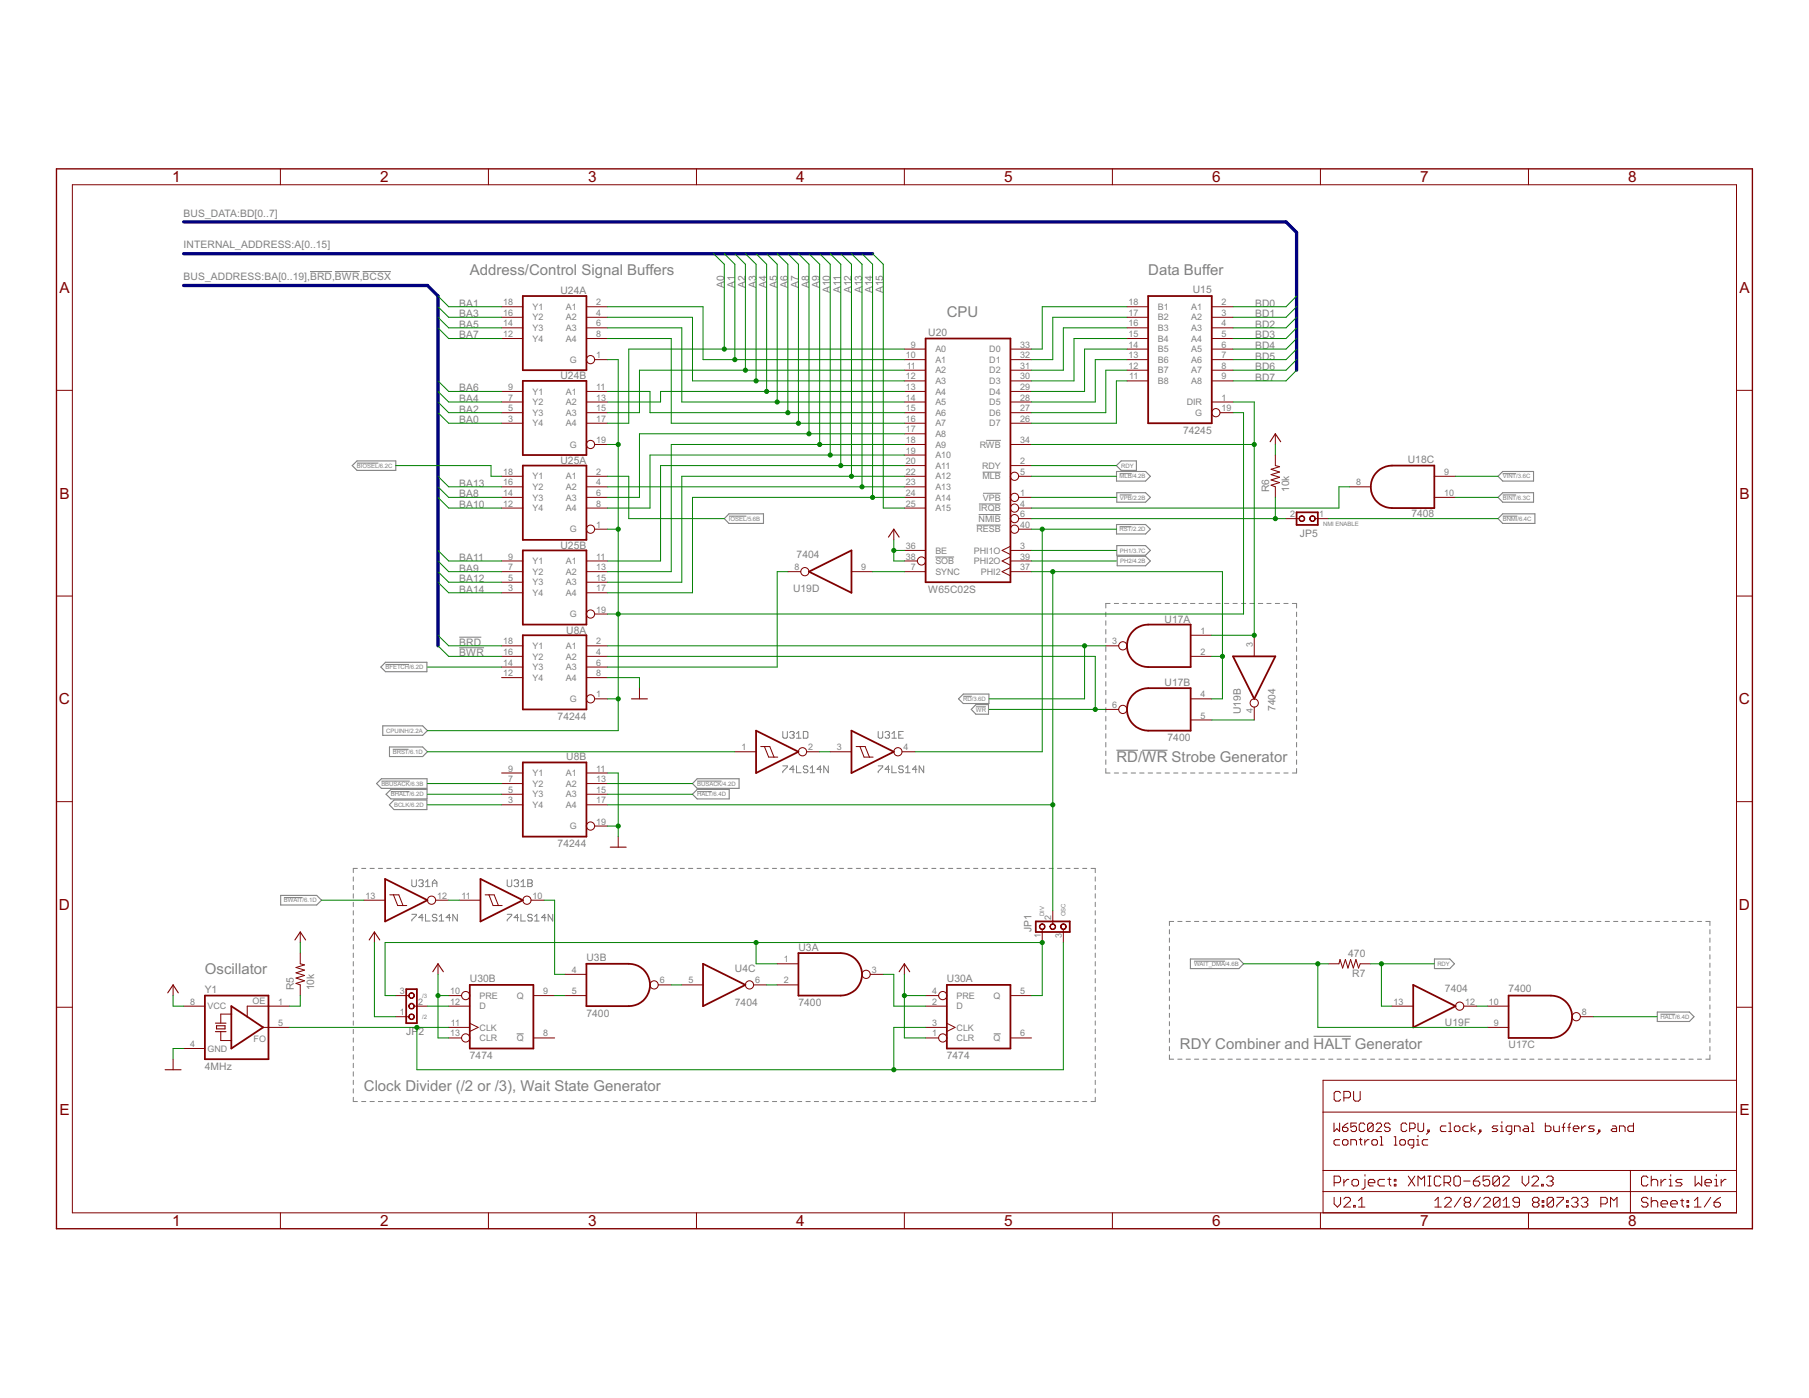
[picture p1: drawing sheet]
<svg xmlns="http://www.w3.org/2000/svg" width="279mm" height="216mm" viewBox="0 0 279 216" stroke-linecap="round" stroke-linejoin="round" font-family="sans-serif">
<defs><g id="words">
<g font-size="2.6" fill="#800000">
<text x="26.6" y="28.1">1</text>
<text x="58.7" y="28.1">2</text>
<text x="90.8" y="28.1">3</text>
<text x="123" y="28.1">4</text>
<text x="155.1" y="28.1">5</text>
<text x="187.2" y="28.1">6</text>
<text x="219.3" y="28.1">7</text>
<text x="251.5" y="28.1">8</text>
<text x="9.2" y="45.2">A</text>
<text x="268.6" y="45.2">A</text>
<text x="9.2" y="77">B</text>
<text x="268.6" y="77">B</text>
<text x="9.1" y="108.7">C</text>
<text x="268.6" y="108.7">C</text>
<text x="9.1" y="140.5">D</text>
<text x="268.6" y="140.5">D</text>
<text x="9.2" y="172.3">E</text>
<text x="268.6" y="172.3">E</text>
<text x="26.6" y="189.4">1</text>
<text x="58.7" y="189.4">2</text>
<text x="90.8" y="189.4">3</text>
<text x="123" y="189.4">4</text>
<text x="155.1" y="189.4">5</text>
<text x="187.2" y="189.4">6</text>
<text x="219.3" y="189.4">7</text>
<text x="251.5" y="189.4">8</text>
</g>
<g font-size="2.6" fill="#808080">
<text x="72.6" y="42.5">Address/Control Signal Buffers</text>
<text x="177.3" y="42.5">Data Buffer</text>
<text x="146.2" y="49">CPU</text>
<text x="172.4" y="117.7">RD/WR Strobe Generator</text>
<text x="31.6" y="150.5">Oscillator</text>
<text x="182.3" y="161.9">RDY Combiner and HALT Generator</text>
<text x="56.2" y="168.5">Clock Divider (/2 or /3), Wait State Generator</text>
</g>
<g font-size="1.8" fill="#808080">
<text x="28.4" y="33.4">BUS_DATA:BD[0..7]</text>
<text x="28.4" y="38.4">INTERNAL_ADDRESS:A[0..15]</text>
<text x="28.4" y="43.3">BUS_ADDRESS:BA[0..19],BRD,BWR,BCSX</text>
<text x="70.9" y="47.4">BA1</text>
<text x="86.6" y="45.5">U24A</text>
<text x="111.9" y="44.4" transform="rotate(-90 111.9 44.4)">A0</text>
<text x="113.5" y="44.4" transform="rotate(-90 113.5 44.4)">A1</text>
<text x="115.1" y="44.4" transform="rotate(-90 115.1 44.4)">A2</text>
<text x="116.8" y="44.4" transform="rotate(-90 116.8 44.4)">A3</text>
<text x="118.4" y="44.4" transform="rotate(-90 118.4 44.4)">A4</text>
<text x="120" y="44.4" transform="rotate(-90 120 44.4)">A5</text>
<text x="121.7" y="44.4" transform="rotate(-90 121.7 44.4)">A6</text>
<text x="123.3" y="44.4" transform="rotate(-90 123.3 44.4)">A7</text>
<text x="125" y="44.4" transform="rotate(-90 125 44.4)">A8</text>
<text x="126.6" y="44.4" transform="rotate(-90 126.6 44.4)">A9</text>
<text x="128.2" y="45.3" transform="rotate(-90 128.2 45.3)">A10</text>
<text x="129.9" y="45.2" transform="rotate(-90 129.9 45.2)">A11</text>
<text x="131.5" y="45.3" transform="rotate(-90 131.5 45.3)">A12</text>
<text x="133.1" y="45.3" transform="rotate(-90 133.1 45.3)">A13</text>
<text x="134.8" y="45.3" transform="rotate(-90 134.8 45.3)">A14</text>
<text x="136.4" y="45.3" transform="rotate(-90 136.4 45.3)">A15</text>
<text x="184.2" y="45.3">U15</text>
<text x="193.9" y="47.4">BD0</text>
<text x="70.9" y="52.3">BA7</text>
<text x="70.9" y="50.6">BA5</text>
<text x="70.9" y="49">BA3</text>
<text x="143.4" y="51.9">U20</text>
<text x="193.9" y="53.9">BD4</text>
<text x="193.9" y="52.3">BD3</text>
<text x="193.9" y="50.6">BD2</text>
<text x="193.9" y="49">BD1</text>
<text x="86.6" y="58.6">U24B</text>
<text x="193.9" y="58.8">BD7</text>
<text x="193.9" y="57.2">BD6</text>
<text x="193.9" y="55.5">BD5</text>
<text x="70.9" y="65.4">BA0</text>
<text x="70.9" y="63.7">BA2</text>
<text x="70.9" y="62.1">BA4</text>
<text x="70.9" y="60.5">BA6</text>
<text x="86.6" y="71.7">U25A</text>
<text x="182.7" y="67">74245</text>
<text x="217.4" y="71.5">U18C</text>
<text x="70.9" y="76.8">BA8</text>
<text x="70.9" y="75.2">BA13</text>
<text x="196" y="76" transform="rotate(-90 196 76)">R6</text>
<text x="199.1" y="76" transform="rotate(-90 199.1 76)">10k</text>
<text x="70.9" y="78.5">BA10</text>
<text x="200.8" y="82.9">JP5</text>
<text x="218" y="79.8">7408</text>
<text x="70.9" y="88.3">BA9</text>
<text x="70.9" y="86.6">BA11</text>
<text x="70.9" y="89.9">BA12</text>
<text x="86.6" y="84.8">U25B</text>
<text x="123" y="86.1">7404</text>
<text x="70.9" y="91.6">BA14</text>
<text x="122.5" y="91.5">U19D</text>
<text x="143.4" y="91.6">W65C02S</text>
<text x="70.9" y="99.7">BRD</text>
<text x="70.9" y="101.4">BWR</text>
<text x="87.4" y="97.9">U8A</text>
<text x="179.9" y="96.2">U17A</text>
<text x="179.9" y="105.9">U17B</text>
<text x="86.1" y="111.2">74244</text>
<text x="191.7" y="110.3" transform="rotate(-90 191.7 110.3)">U19B</text>
<text x="197" y="109.8" transform="rotate(-90 197 109.8)">7404</text>
<text x="87.4" y="117.3">U8B</text>
<text x="180.3" y="114.5">7400</text>
<text x="86.1" y="130.8">74244</text>
<text x="159.3" y="143.9" transform="rotate(-90 159.3 143.9)">JP1</text>
<text x="90.6" y="148.4">U3B</text>
<text x="123.3" y="146.8">U3A</text>
<text x="208.2" y="147.9">470</text>
<text x="31.6" y="153.3">Y1</text>
<text x="45.4" y="152.9" transform="rotate(-90 45.4 152.9)">R5</text>
<text x="48.5" y="152.9" transform="rotate(-90 48.5 152.9)">10k</text>
<text x="72.6" y="151.7">U30B</text>
<text x="113.5" y="155.4">7404</text>
<text x="113.5" y="150.1">U4C</text>
<text x="123.3" y="155.4">7400</text>
<text x="146.2" y="151.7">U30A</text>
<text x="208.8" y="150.9">R7</text>
<text x="223.2" y="153.3">7404</text>
<text x="233" y="153.3">7400</text>
<text x="62.7" y="159.8">JP</text>
<text x="64.6" y="159.8">2</text>
<text x="90.6" y="157">7400</text>
<text x="223.2" y="158.4">U19F</text>
<text x="233" y="161.8">U17C</text>
<text x="31.6" y="165.2">4MHz</text>
<text x="72.6" y="163.6">7474</text>
<text x="146.2" y="163.6">7474</text>
</g>
<g font-size="1.5" fill="#808080">
<text x="77.7" y="47.1">18</text>
<text x="82.3" y="47.8">Y1</text>
<text x="87.4" y="47.9">A1</text>
<text x="92.1" y="47.1">2</text>
<text x="174.3" y="47.1">18</text>
<text x="178.8" y="47.8">B1</text>
<text x="184" y="47.9">A1</text>
<text x="188.7" y="47.1">2</text>
<text x="77.7" y="52">12</text>
<text x="77.7" y="50.4">14</text>
<text x="77.7" y="48.8">16</text>
<text x="82.3" y="52.8">Y4</text>
<text x="82.3" y="51.1">Y3</text>
<text x="82.3" y="49.5">Y2</text>
<text x="87.4" y="49.5">A2</text>
<text x="87.4" y="51.1">A3</text>
<text x="87.4" y="52.8">A4</text>
<text x="92.1" y="48.8">4</text>
<text x="92.1" y="50.4">6</text>
<text x="92.1" y="52">8</text>
<text x="140.7" y="53.7">9</text>
<text x="157.6" y="53.7">33</text>
<text x="174.3" y="53.7">14</text>
<text x="174.3" y="52">15</text>
<text x="174.3" y="50.4">16</text>
<text x="174.3" y="48.8">17</text>
<text x="178.8" y="52.8">B4</text>
<text x="178.8" y="51.1">B3</text>
<text x="178.8" y="49.5">B2</text>
<text x="184" y="49.5">A2</text>
<text x="184" y="51.1">A3</text>
<text x="184" y="52.8">A4</text>
<text x="188.7" y="48.8">3</text>
<text x="188.7" y="50.4">4</text>
<text x="188.7" y="52">5</text>
<text x="188.7" y="53.7">6</text>
<text x="88" y="56">G</text>
<text x="92.1" y="55.3">1</text>
<text x="139.9" y="55.3">10</text>
<text x="139.9" y="58.6">12</text>
<text x="140" y="57">11</text>
<text x="144.5" y="54.4">A0</text>
<text x="144.5" y="56">A1</text>
<text x="144.5" y="57.7">A2</text>
<text x="144.5" y="59.3">A3</text>
<text x="152.8" y="54.4">D0</text>
<text x="152.8" y="56">D1</text>
<text x="152.8" y="57.7">D2</text>
<text x="152.8" y="59.3">D3</text>
<text x="157.6" y="55.3">32</text>
<text x="157.6" y="57">31</text>
<text x="157.6" y="58.6">30</text>
<text x="174.3" y="57">12</text>
<text x="174.3" y="55.3">13</text>
<text x="174.4" y="58.6">11</text>
<text x="178.8" y="59.3">B8</text>
<text x="178.8" y="57.7">B7</text>
<text x="178.8" y="56">B6</text>
<text x="178.8" y="54.4">B5</text>
<text x="184" y="54.4">A5</text>
<text x="184" y="56">A6</text>
<text x="184" y="57.7">A7</text>
<text x="184" y="59.3">A8</text>
<text x="188.7" y="55.3">7</text>
<text x="188.7" y="57">8</text>
<text x="188.7" y="58.6">9</text>
<text x="78.5" y="65.1">3</text>
<text x="78.5" y="63.5">5</text>
<text x="78.5" y="61.9">7</text>
<text x="78.5" y="60.2">9</text>
<text x="82.3" y="65.8">Y4</text>
<text x="82.3" y="64.2">Y3</text>
<text x="82.3" y="62.6">Y2</text>
<text x="82.3" y="60.9">Y1</text>
<text x="87.4" y="60.9">A1</text>
<text x="87.4" y="62.6">A2</text>
<text x="87.4" y="64.2">A3</text>
<text x="87.4" y="65.9">A4</text>
<text x="92.1" y="60.2">11</text>
<text x="92.1" y="61.9">13</text>
<text x="92.1" y="63.5">15</text>
<text x="92.1" y="65.1">17</text>
<text x="139.9" y="60.2">13</text>
<text x="139.9" y="61.9">14</text>
<text x="139.9" y="63.5">15</text>
<text x="139.9" y="65.1">16</text>
<text x="144.5" y="60.9">A4</text>
<text x="144.5" y="62.6">A5</text>
<text x="144.5" y="64.2">A6</text>
<text x="144.5" y="65.9">A7</text>
<text x="152.8" y="60.9">D4</text>
<text x="152.8" y="62.6">D5</text>
<text x="152.8" y="64.2">D6</text>
<text x="152.8" y="65.8">D7</text>
<text x="157.6" y="60.2">29</text>
<text x="157.6" y="61.9">28</text>
<text x="157.6" y="63.5">27</text>
<text x="157.6" y="65.1">26</text>
<text x="183.3" y="62.6">DIR</text>
<text x="184.6" y="64.2">G</text>
<text x="188.7" y="61.9">1</text>
<text x="188.7" y="63.5">19</text>
<text x="88" y="69.1">G</text>
<text x="92.1" y="68.4">19</text>
<text x="139.9" y="66.8">17</text>
<text x="139.9" y="68.4">18</text>
<text x="139.9" y="70">19</text>
<text x="139.9" y="71.7">20</text>
<text x="144.5" y="67.5">A8</text>
<text x="144.5" y="69.1">A9</text>
<text x="144.5" y="70.8">A10</text>
<text x="151.3" y="69.1">RWB</text>
<text x="157.6" y="71.7">2</text>
<text x="157.6" y="68.4">34</text>
<text x="77.7" y="76.6">14</text>
<text x="77.7" y="75">16</text>
<text x="77.7" y="73.3">18</text>
<text x="82.3" y="77.3">Y3</text>
<text x="82.3" y="75.7">Y2</text>
<text x="82.3" y="74">Y1</text>
<text x="87.4" y="74">A1</text>
<text x="87.4" y="75.7">A2</text>
<text x="87.4" y="77.3">A3</text>
<text x="92.1" y="73.3">2</text>
<text x="92.1" y="75">4</text>
<text x="92.1" y="76.6">6</text>
<text x="139.9" y="73.3">22</text>
<text x="139.9" y="75">23</text>
<text x="139.9" y="76.6">24</text>
<text x="144.5" y="72.4">A11</text>
<text x="144.5" y="74">A12</text>
<text x="144.5" y="75.7">A13</text>
<text x="144.5" y="77.3">A14</text>
<text x="151.7" y="72.4">RDY</text>
<text x="151.8" y="74">MLB</text>
<text x="151.8" y="77.3">VPB</text>
<text x="157.6" y="73.3">5</text>
<text x="157.6" y="76.6">1</text>
<text x="209.4" y="75">8</text>
<text x="223" y="73.3">9</text>
<text x="223" y="76.6">10</text>
<text x="77.7" y="78.2">12</text>
<text x="82.3" y="78.9">Y4</text>
<text x="87.4" y="79">A4</text>
<text x="88" y="82.2">G</text>
<text x="92.1" y="81.5">1</text>
<text x="92.1" y="78.2">8</text>
<text x="139.9" y="78.2">25</text>
<text x="144.5" y="79">A15</text>
<text x="150.8" y="82.2">RESB</text>
<text x="151.1" y="80.6">NMIB</text>
<text x="151.2" y="78.9">IRQB</text>
<text x="157.6" y="78.2">4</text>
<text x="157.6" y="79.9">6</text>
<text x="157.6" y="81.5">40</text>
<text x="199.3" y="79.9">2</text>
<text x="203.8" y="79.9">1</text>
<text x="78.5" y="89.7">5</text>
<text x="78.5" y="88.1">7</text>
<text x="78.5" y="86.4">9</text>
<text x="82.3" y="88.8">Y2</text>
<text x="82.3" y="87.1">Y1</text>
<text x="87.4" y="87.1">A1</text>
<text x="87.4" y="88.8">A2</text>
<text x="92.1" y="86.4">11</text>
<text x="92.1" y="88.1">13</text>
<text x="92.1" y="89.7">15</text>
<text x="122.7" y="88.1">8</text>
<text x="133" y="88.1">9</text>
<text x="139.9" y="86.4">38</text>
<text x="139.9" y="84.8">36</text>
<text x="140.7" y="88.1">7</text>
<text x="144.5" y="88.8">SYNC</text>
<text x="144.5" y="87.1">SOB</text>
<text x="144.5" y="85.5">BE</text>
<text x="150.4" y="85.5">PHI1O</text>
<text x="150.4" y="87.1">PHI2O</text>
<text x="151.5" y="88.8">PHI2</text>
<text x="157.6" y="84.8">3</text>
<text x="157.6" y="86.4">39</text>
<text x="157.6" y="88.1">37</text>
<text x="78.5" y="91.3">3</text>
<text x="82.3" y="92">Y4</text>
<text x="82.3" y="90.4">Y3</text>
<text x="87.4" y="90.4">A3</text>
<text x="87.4" y="92">A4</text>
<text x="88" y="95.3">G</text>
<text x="92.1" y="94.6">19</text>
<text x="92.1" y="91.3">17</text>
<text x="77.7" y="101.1">16</text>
<text x="77.7" y="99.5">18</text>
<text x="82.3" y="101.9">Y2</text>
<text x="82.3" y="100.2">Y1</text>
<text x="87.4" y="100.2">A1</text>
<text x="87.4" y="101.9">A2</text>
<text x="92.1" y="99.5">2</text>
<text x="92.1" y="101.1">4</text>
<text x="171.8" y="99.5">3</text>
<text x="185.4" y="97.9">1</text>
<text x="185.4" y="101.1">2</text>
<text x="193.5" y="99.9" transform="rotate(-90 193.5 99.9)">3</text>
<text x="77.7" y="104.4">12</text>
<text x="77.7" y="102.8">14</text>
<text x="82.3" y="105.1">Y4</text>
<text x="82.3" y="103.5">Y3</text>
<text x="87.4" y="103.5">A3</text>
<text x="87.4" y="105.1">A4</text>
<text x="92.1" y="107.7">1</text>
<text x="92.1" y="102.8">6</text>
<text x="92.1" y="104.4">8</text>
<text x="185.4" y="107.7">4</text>
<text x="88" y="108.4">G</text>
<text x="171.8" y="109.3">6</text>
<text x="185.4" y="111">5</text>
<text x="193.5" y="110.2" transform="rotate(-90 193.5 110.2)">4</text>
<text x="78.5" y="119.1">9</text>
<text x="82.3" y="119.9">Y1</text>
<text x="87.4" y="119.9">A1</text>
<text x="92.1" y="119.1">11</text>
<text x="114.5" y="115.9">1</text>
<text x="124.8" y="115.9">2</text>
<text x="129.2" y="115.9">3</text>
<text x="139.6" y="115.9">4</text>
<text x="78.5" y="124.1">3</text>
<text x="78.5" y="122.4">5</text>
<text x="78.5" y="120.8">7</text>
<text x="82.3" y="124.8">Y4</text>
<text x="82.3" y="123.1">Y3</text>
<text x="82.3" y="121.5">Y2</text>
<text x="87.4" y="121.5">A2</text>
<text x="87.4" y="123.1">A3</text>
<text x="87.4" y="124.8">A4</text>
<text x="92.1" y="120.8">13</text>
<text x="92.1" y="122.4">15</text>
<text x="92.1" y="124.1">17</text>
<text x="88" y="128.1">G</text>
<text x="92.1" y="127.3">19</text>
<text x="56.4" y="138.8">13</text>
<text x="67.5" y="138.8">12</text>
<text x="71.3" y="138.8">11</text>
<text x="82.3" y="138.8">10</text>
<text x="162.4" y="142.1" transform="rotate(-90 162.4 142.1)">2</text>
<text x="121" y="148.6">1</text>
<text x="160.7" y="144.9" transform="rotate(-90 160.7 144.9)">1</text>
<text x="164" y="144.9" transform="rotate(-90 164 144.9)">3</text>
<text x="29.4" y="155.2">8</text>
<text x="32" y="155.9">VCC</text>
<text x="39" y="155.1">OE</text>
<text x="43" y="155.2">1</text>
<text x="61.8" y="153.5">3</text>
<text x="64.6" y="155.2">2</text>
<text x="69.5" y="155.2">12</text>
<text x="69.5" y="153.5">10</text>
<text x="74.1" y="155.9">D</text>
<text x="74.1" y="154.2">PRE</text>
<text x="79.8" y="154.2">Q</text>
<text x="83.9" y="153.5">9</text>
<text x="88.3" y="150.2">4</text>
<text x="88.3" y="153.5">5</text>
<text x="101.9" y="151.9">6</text>
<text x="106.3" y="151.9">5</text>
<text x="116.6" y="151.9">6</text>
<text x="121" y="151.9">2</text>
<text x="134.6" y="150.2">3</text>
<text x="144" y="155.2">2</text>
<text x="144" y="153.5">4</text>
<text x="147.7" y="155.9">D</text>
<text x="147.7" y="154.2">PRE</text>
<text x="153.5" y="154.2">Q</text>
<text x="157.6" y="153.5">5</text>
<text x="215.2" y="155.2">13</text>
<text x="226.3" y="155.2">12</text>
<text x="230" y="155.2">10</text>
<text x="29.4" y="161.7">4</text>
<text x="39.2" y="161">FO</text>
<text x="43" y="158.4">5</text>
<text x="61.8" y="156.8">1</text>
<text x="69.5" y="160.1">13</text>
<text x="69.6" y="158.4">11</text>
<text x="74.1" y="160.8">CLR</text>
<text x="74.1" y="159.2">CLK</text>
<text x="79.8" y="160.8">Q</text>
<text x="83.9" y="160.1">8</text>
<text x="144" y="160.1">1</text>
<text x="144" y="158.4">3</text>
<text x="147.7" y="160.8">CLR</text>
<text x="147.7" y="159.2">CLK</text>
<text x="153.5" y="160.8">Q</text>
<text x="157.6" y="160.1">6</text>
<text x="230.7" y="158.4">9</text>
<text x="244.3" y="156.8">8</text>
<text x="32" y="162.4">GND</text>
</g>
<g font-size="1" fill="#808080">
<text x="55.1" y="72.2">BIOSEL/6.2C</text>
<text x="172.9" y="73.9">MLB/4.2B</text>
<text x="173" y="77.2">VPB/2.2B</text>
<text x="173.2" y="72.2">RDY</text>
<text x="232.1" y="77.2">BINT/6.3C</text>
<text x="232.1" y="73.9">VINT/3.6C</text>
<text x="112.6" y="80.4">IOSEL/5.6B</text>
<text x="172.9" y="82.1">RST/2.2D</text>
<text x="204.4" y="81.2">NMI ENABLE</text>
<text x="232.1" y="80.4">BNMI/6.4C</text>
<text x="173" y="85.3">PH1/3.7C</text>
<text x="173" y="87">PH2/4.2B</text>
<text x="59.6" y="103.3">BFETCH/6.2D</text>
<text x="59.7" y="113.2">CPUINH/2.2A</text>
<text x="148.8" y="108.2">RD/3.6D</text>
<text x="150.7" y="109.9">WR</text>
<text x="60.7" y="116.4">BRST/6.1D</text>
<text x="58.9" y="121.3">BBUSACK/6.3B</text>
<text x="60.4" y="123">BHALT/6.2D</text>
<text x="60.9" y="124.6">BCLK/6.2D</text>
<text x="107.7" y="121.3">BUSACK/4.2D</text>
<text x="107.7" y="123">HALT/6.4D</text>
<text x="43.9" y="139.3">BWAIT/6.1D</text>
<text x="161.3" y="141.5" transform="rotate(-90 161.3 141.5)">DIV</text>
<text x="164.6" y="141.5" transform="rotate(-90 164.6 141.5)">OSC</text>
<text x="184.4" y="149.2">WAIT_DMA/4.6B</text>
<text x="222" y="149.2">RDY</text>
<text x="65.2" y="154.1">/3</text>
<text x="65.2" y="157.3">/2</text>
<text x="256.5" y="157.4">HALT/6.4D</text>
</g>
</g></defs>
<g fill="none" stroke="#808080" stroke-width=".15">
<path d="M47.9 41.9h3.4M51.7 41.9h3.9M56 41.9h4.4M55.1 71.5h3.3M112.6 79.7h2.7M151.2 79.5h3.4M151.2 77.8h3.4M151.8 72.9h2.8M151.8 76.2h2.8M152.3 68h2.3M172.9 73.2h1.9M173 76.4h1.8"/>
<path d="M232.1 79.7h2.3M232.1 76.4h2.1M232.1 73.2h2.1M70.9 98.4h3.4M144.5 86h2.9M150.8 81.1h3.8M170.8 94.5v.7M170.8 95.9v.7M170.8 97.2v.7M170.8 98.6v.7M170.8 99.9v.7M171.4 93.2h-.6v.7"/>
<path d="M172.1 93.2h.7M172.9 81.3h1.9M173.4 93.2h.7M174.7 93.2h.7M176 93.2h.7M177.3 93.2h.7M178.6 93.2h.7M180 93.2h.6M181.3 93.2h.6M182.6 93.2h.6M183.9 93.2h.7M185.2 93.2h.7"/>
<path d="M186.5 93.2h.7M187.8 93.2h.7M189.1 93.2h.7M190.4 93.2h.7M191.7 93.2h.7M193 93.2h.7M194.4 93.2h.6M195.7 93.2h.6M197 93.2h.6M198.3 93.2h.6M199.6 93.2h.7v.7M200.3 94.5v.7"/>
<path d="M200.3 95.9v.7M200.3 97.2v.7M200.3 98.6v.7M200.3 99.9v.7M59.5 102.6h3.7M60.7 115.7h2.4M70.9 100h3.9M120.9 118.3h.7v.1l-.7 .7v.2M120.9 113v.8l.2 .2h.3l.2-.2v-.8M122 113.1l.1-.1h.4l.2 .1-.2 .4M122.3 113.5h.2M122.5 113.5l.2 .2-.2 .3h-.4l-.1-.2"/>
<path d="M122.7 118.8h-.7l.5-.5v1M123 118.3v1h.7M123 114h.7M123 113.3l.4-.3v1M124.1 113h.5l.2 .1v.7l-.2 .2h-.5zM124.8 118.4l-.2-.1h-.4l-.1 .1v.2l.1 .2h.4l.2 .2-.2 .3h-.4l-.1-.2M125.1 119.3h.7M125.1 118.6l.4-.3v1M126.9 118.8h-.7l.5-.5v1M127.9 118.3v1l-.7-1v1M135.6 118.3h.7v.1l-.7 .7v.2M135.6 113v.8l.2 .2h.4l.1-.2v-.8"/>
<path d="M136.7 113.1l.2-.1h.3l.2 .1-.2 .4M137.1 113.5h.1M137.2 113.5l.2 .2-.2 .3h-.3l-.2-.2M137.4 118.8h-.7l.5-.5v1M137.8 118.3v1h.7M137.8 114h.7M137.8 113.3l.3-.3v1M138.8 113.5h.3M139.5 118.4l-.2-.1h-.3l-.2 .1v.2l.2 .2h.3l.2 .2-.2 .3h-.3l-.2-.2M139.5 113h-.7v1h.7M139.9 119.3h.7M139.9 118.6l.3-.3v1"/>
<path d="M141.6 118.8h-.7l.5-.5v1M142.7 118.3v1l-.7-1v1M148.8 107.5h1.3M150.7 109.2h1.6M170.8 101.2v.7M170.8 102.6v.7M170.8 103.9v.7M170.8 105.3v.7M170.8 106.6v.7M170.8 107.9v.7M170.8 109.3v.7M170.8 110.6v.7"/>
<path d="M170.8 112v.7M170.8 113.3v.7M170.8 114.7v.7M170.8 116v.7M170.8 117.3v.7M170.8 118.7v.7h.6M172.1 119.4h.7M173.4 119.4h.7M174.7 119.4h.7M176 119.4h.7M177.3 119.4h.7M178.6 119.4h.7"/>
<path d="M180 119.4h.6M181.3 119.4h.6M182.6 119.4h.6M183.9 119.4h.7M185.2 119.4h.7M186.5 119.4h.7M187.8 119.4h.7M189.1 119.4h.7M190.4 119.4h.7M191.7 119.4h.7M193 119.4h.7M194.4 119.4h.6"/>
<path d="M195.7 119.4h.6M197 119.4h.6M198.3 119.4h.6M200.3 118.7v.7h-.7M200.3 101.2v.7M200.3 102.6v.7M200.3 103.9v.7M200.3 105.3v.7M200.3 106.6v.7M200.3 107.9v.7M200.3 109.3v.7M200.3 110.6v.7"/>
<path d="M200.3 112v.7M200.3 113.3v.7M200.3 114.7v.7M200.3 116v.7M200.3 117.3v.7M43.9 138.6h2.8M54.6 135.4v.7M54.6 136.7v.7M54.6 138v.7M54.6 139.3v.7M55.2 134.1h-.6v.7M55.9 134.1h.6"/>
<path d="M57.1 134.1h.7M58.4 134.1h.7M58.9 120.6h4.4M59.7 134.1h.7M60.4 122.3h2.8M61 134.1h.7M62.3 134.1h.7M63.6 135.9v.9l.2 .1h.3l.2-.1v-.9M63.6 134.1h.7M64.7 136.1l.1-.2h.4l.2 .2-.2 .3M64.9 134.1h.7M65 136.4h.2"/>
<path d="M65.2 136.4l.2 .2v.2l-.2 .1h-.4l-.1-.1M65.7 136.9h.7M65.7 136.2l.4-.3v1M66.2 134.1h.7M66.8 136.9v-.7l.3-.3 .4 .3v.7M66.8 136.4h.7M67.5 134.1h.7M68.8 134.1h.6M70.1 134.1h.6M71.4 134.1h.7M72.7 134.1h.6M74 134.1h.6"/>
<path d="M75.3 134.1h.6M76.6 134.1h.6M77.9 134.1h.6M78.3 135.9v.9l.2 .1h.4l.1-.1v-.9M79.2 134.1h.6M79.4 136.1l.2-.2h.3l.2 .2-.2 .3M79.8 136.4h.1M79.9 136.4l.2 .2v.2l-.2 .1h-.3l-.2-.1M80.5 134.1h.6M80.5 136.9h.7M80.5 136.2l.3-.3v1M81.5 135.9h.5l.2 .2-.2 .3 .2 .2v.2l-.2 .1h-.5z"/>
<path d="M81.5 136.4h.5M81.7 134.1h.7M83 134.1h.7M84.3 134.1h.7M85.6 134.1h.7M86.9 134.1h.7M88.2 134.1h.7M89.5 134.1h.7M90.8 134.1h.7M92.1 134.1h.7M93.4 134.1h.6M94.7 134.1h.7"/>
<path d="M96 134.1h.6M97.3 134.1h.6M98.6 134.1h.6M99.9 134.1h.6M101.2 134.1h.6M102.5 134.1h.6M103.8 134.1h.6M105.1 134.1h.6M106.3 134.1h.7M107.7 134.1h.6M107.7 120.6h3.7M107.7 122.3h2.2"/>
<path d="M108.9 134.1h.7M110.2 134.1h.7M111.5 134.1h.7M112.8 134.1h.7M114.1 134.1h.7M115.4 134.1h.7M116.7 134.1h.7M118 134.1h.7M119.3 134.1h.7M120.6 134.1h.6M121.9 134.1h.6M123.2 134.1h.6"/>
<path d="M124.5 134.1h.6M125.8 134.1h.6M127.1 134.1h.6M128.4 134.1h.6M129.7 134.1h.6M131 134.1h.6M132.2 134.1h.7M133.5 134.1h.7M134.8 134.1h.7M136.1 134.1h.7M137.4 134.1h.7M138.7 134.1h.7"/>
<path d="M140 134.1h.7M141.3 134.1h.7M142.6 134.1h.7M143.9 134.1h.6M145.2 134.1h.6M146.5 134.1h.7M147.8 134.1h.6M149.1 134.1h.6M150.4 134.1h.6M151.7 134.1h.6M153 134.1h.6M154.3 134.1h.6"/>
<path d="M155.6 134.1h.6M156.8 134.1h.7M158.1 134.1h.7M159.4 134.1h.7M160.7 134.1h.7M162 134.1h.7M163.3 134.1h.7M164.6 134.1h.7M165.9 134.1h.7M167.2 134.1h.7M168.5 134.1h.7v.7M169.2 135.4v.7"/>
<path d="M169.2 136.7v.7M169.2 138v.7M169.2 139.3v.7M54.6 140.7v.6M54.6 142v.6M54.6 143.3v.6M54.6 144.6v.6M54.6 145.9v.7M54.6 147.2v.7M54.6 148.5v.7M54.6 149.8v.7M54.6 151.1v.7"/>
<path d="M54.6 152.4v.7M54.6 153.8v.6M54.6 155v.7M54.6 156.4v.6M54.6 157.7v.6M54.6 159v.6M63.6 141.2h.7v.2l-.7 .7v.1M65.4 141.7h-.7l.5-.5v1M65.7 141.2v1h.7M67.5 141.4l-.2-.2h-.3l-.2 .2 .2 .3h.3l.2 .2-.2 .3h-.3l-.2-.1M67.8 142.2h.7M67.8 141.5l.4-.3v1"/>
<path d="M69.6 141.7h-.7l.5-.5v1M70.6 141.2v1l-.7-1v1M78.3 141.2h.7v.2l-.7 .7v.1M79.8 159.7h1.1M80.1 141.7h-.7l.5-.5v1M80.5 141.2v1h.7M82.2 141.4l-.2-.2h-.3l-.2 .2 .2 .3h.3l.2 .2-.2 .3h-.3l-.2-.1M82.6 142.2h.7M82.6 141.5l.3-.3v1M84.3 141.7h-.7l.5-.5v1M85.4 141.2v1l-.7-1v1M153.5 159.7h1.1"/>
<path d="M169.2 140.7v.6M169.2 142v.6M169.2 143.3v.6M169.2 144.6v.6M169.2 145.9v.7M169.2 147.2v.7M169.2 148.5v.7M169.2 149.8v.7M169.2 151.1v.7M169.2 152.4v.7M169.2 153.8v.6M169.2 155v.7"/>
<path d="M169.2 156.4v.6M169.2 157.7v.6M169.2 159v.6M180.6 143.6v.6M180.6 144.9v.6M180.6 146.2v.6M180.6 147.4v.7M180.6 148.7v.7M180.6 150v.7M180.6 151.3v.7M180.6 152.6v.6M180.6 153.9v.6"/>
<path d="M180.6 155.2v.6M180.6 156.5v.6M180.6 157.8v.6M180.6 159.1v.6M181.3 142.3h-.7v.6M181.9 142.3h.7M183.2 142.3h.7M184.4 148.4h4.8M184.5 142.3h.6M185.8 142.3h.6M187.1 142.3h.6M188.4 142.3h.6"/>
<path d="M189.7 142.3h.6M191 142.3h.6M192.3 142.3h.6M193.5 142.3h.7M194.9 142.3h.6M196.2 142.3h.6M197.4 142.3h.7M198.7 142.3h.7M200 142.3h.7M201.3 142.3h.7M202.6 142.3h.7M203.9 142.3h.7"/>
<path d="M205.2 142.3h.7M206.5 142.3h.7M207.8 142.3h.6M209.1 142.3h.6M210.4 142.3h.6M211.7 142.3h.6M213 142.3h.6M214.3 142.3h.6M215.6 142.3h.6M216.9 142.3h.6M218.1 142.3h.7M219.4 142.3h.7"/>
<path d="M220.7 142.3h.7M222 142.3h.7M223.3 142.3h.7M224.6 142.3h.7M225.9 142.3h.7M227.2 142.3h.7M228.5 142.3h.7M229.8 142.3h.6M231.1 142.3h.7M232.4 142.3h.6M233.7 142.3h.6M235 142.3h.6"/>
<path d="M236.3 142.3h.6M237.6 142.3h.6M238.9 142.3h.6M240.2 142.3h.6M241.4 142.3h.7M242.7 142.3h.7M244 142.3h.7M245.3 142.3h.7M246.6 142.3h.7M247.9 142.3h.7M249.2 142.3h.7M250.5 142.3h.7"/>
<path d="M251.8 142.3h.7M253.1 142.3h.6M254.4 142.3h.6M255.7 142.3h.6M256.5 156.6h2.2M257 142.3h.6M258.3 142.3h.6M259.6 142.3h.6M260.9 142.3h.6M262.2 142.3h.6M263.5 142.3h.6v.6M264.1 143.6v.6"/>
<path d="M264.1 144.9v.6M264.1 146.2v.6M264.1 147.4v.7M264.1 148.7v.7M264.1 150v.7M264.1 151.3v.7M264.1 152.6v.6M264.1 153.9v.6M264.1 155.2v.6M264.1 156.5v.6M264.1 157.8v.6M264.1 159.1v.6"/>
<path d="M54.6 160.3v.7M54.6 161.6v.7M54.6 162.9v.7M54.6 164.2v.7M54.6 165.5v.7M54.6 166.8v.7M54.6 168.1v.7M54.6 169.5v.6h.6M55.9 170.1h.6M57.1 170.1h.7M58.4 170.1h.7M59.7 170.1h.7"/>
<path d="M61 170.1h.7M62.3 170.1h.7M63.6 170.1h.7M64.9 170.1h.7M66.2 170.1h.7M67.5 170.1h.7M68.8 170.1h.6M70.1 170.1h.6M71.4 170.1h.7M72.7 170.1h.6M74 170.1h.6M75.3 170.1h.6"/>
<path d="M76.6 170.1h.6M77.9 170.1h.6M79.2 170.1h.6M80.5 170.1h.6M81.7 170.1h.7M83 170.1h.7M84.3 170.1h.7M85.6 170.1h.7M86.9 170.1h.7M88.2 170.1h.7M89.5 170.1h.7M90.8 170.1h.7"/>
<path d="M92.1 170.1h.7M93.4 170.1h.6M94.7 170.1h.7M96 170.1h.6M97.3 170.1h.6M98.6 170.1h.6M99.9 170.1h.6M101.2 170.1h.6M102.5 170.1h.6M103.8 170.1h.6M105.1 170.1h.6M106.3 170.1h.7"/>
<path d="M107.7 170.1h.6M108.9 170.1h.7M110.2 170.1h.7M111.5 170.1h.7M112.8 170.1h.7M114.1 170.1h.7M115.4 170.1h.7M116.7 170.1h.7M118 170.1h.7M119.3 170.1h.7M120.6 170.1h.6M121.9 170.1h.6"/>
<path d="M123.2 170.1h.6M124.5 170.1h.6M125.8 170.1h.6M127.1 170.1h.6M128.4 170.1h.6M129.7 170.1h.6M131 170.1h.6M132.2 170.1h.7M133.5 170.1h.7M134.8 170.1h.7M136.1 170.1h.7M137.4 170.1h.7"/>
<path d="M138.7 170.1h.7M140 170.1h.7M141.3 170.1h.7M142.6 170.1h.7M143.9 170.1h.6M145.2 170.1h.6M146.5 170.1h.7M147.8 170.1h.6M149.1 170.1h.6M150.4 170.1h.6M151.7 170.1h.6M153 170.1h.6"/>
<path d="M154.3 170.1h.6M155.6 170.1h.6M156.8 170.1h.7M158.1 170.1h.7M159.4 170.1h.7M160.7 170.1h.7M162 170.1h.7M163.3 170.1h.7M164.6 170.1h.7M165.9 170.1h.7M167.2 170.1h.7M169.2 169.5v.6h-.7"/>
<path d="M169.2 160.3v.7M169.2 161.6v.7M169.2 162.9v.7M169.2 164.2v.7M169.2 165.5v.7M169.2 166.8v.7M169.2 168.1v.7M180.6 160.3v.7M180.6 161.6v.7M180.6 162.9v.7h.7M181.9 163.6h.7M183.2 163.6h.7"/>
<path d="M184.5 163.6h.6M185.8 163.6h.6M187.1 163.6h.6M188.4 163.6h.6M189.7 163.6h.6M191 163.6h.6M192.3 163.6h.6M193.5 163.6h.7M194.9 163.6h.6M196.2 163.6h.6M197.4 163.6h.7M198.7 163.6h.7"/>
<path d="M200 163.6h.7M201.3 163.6h.7M202.6 163.6h.7M203.9 163.6h.7M205.2 163.6h.7M206.5 163.6h.7M207.8 163.6h.6M209.1 163.6h.6M210.4 163.6h.6M211.7 163.6h.6M213 163.6h.6M214.3 163.6h.6"/>
<path d="M215.6 163.6h.6M216.9 163.6h.6M218.1 163.6h.7M219.4 163.6h.7M220.7 163.6h.7M222 163.6h.7M223.3 163.6h.7M224.6 163.6h.7M225.9 163.6h.7M227.2 163.6h.7M228.5 163.6h.7M229.8 163.6h.6"/>
<path d="M231.1 163.6h.7M232.4 163.6h.6M233.7 163.6h.6M235 163.6h.6M236.3 163.6h.6M237.6 163.6h.6M238.9 163.6h.6M240.2 163.6h.6M241.4 163.6h.7M242.7 163.6h.7M244 163.6h.7M245.3 163.6h.7"/>
<path d="M246.6 163.6h.7M247.9 163.6h.7M249.2 163.6h.7M250.5 163.6h.7M251.8 163.6h.7M253.1 163.6h.6M254.4 163.6h.6M255.7 163.6h.6M257 163.6h.6M258.3 163.6h.6M259.6 163.6h.6M260.9 163.6h.6"/>
<path d="M262.2 163.6h.6M264.1 162.9v.7h-.6M264.1 160.3v.7M264.1 161.6v.7"/>
</g>
<g fill="none" stroke="#808080" stroke-width=".17">
<path d="M54.4 71.9l.7-.7h6v1.4h-6zM112.6 79.4h5.3v1.4h-5.3l-.7-.7zM172.4 71.9l.8-.7h2.3v1.4h-2.3zM172.4 72.8h4.5l.8 .8-.8 .7h-4.5zM172.5 76.1h4.4l.8 .7-.8 .8h-4.4zM232.1 79.4h5v1.4h-5l-.7-.7zM232.1 76.1h4.8v1.5h-4.8l-.7-.8zM232.1 72.8h4.8v1.5h-4.8l-.7-.7zM172.4 81h4.5l.8 .7-.8 .8h-4.5zM172.5 84.3h4.4l.8 .7-.8 .7h-4.4zM172.6 85.9h4.3l.8 .7-.8 .8h-4.3zM59.1 112.1h6.2l.7 .7-.7 .8h-6.2z"/>
<path d="M59.5 102.3h6.4v1.4h-6.4l-.7-.7zM60.2 115.4h5.1l.7 .7-.7 .7h-5.1zM148 107.9l.8-.7h3.9v1.4h-3.9zM150.7 108.8h2v1.5h-2l-.7-.7zM172.4 115.9h3.4M176.4 115.9h3.9M43.3 138.3h5.6l.8 .7-.8 .8h-5.6zM58.2 121l.7-.7h7.1v1.5h-7.1zM59.6 122.7l.8-.8h5.6v1.5h-5.6zM60.9 123.5h5v1.5h-5l-.8-.7zM107.7 120.3h6.5v1.5h-6.5l-.7-.8zM107.7 121.9h4.9v1.5h-4.9l-.7-.7z"/>
<path d="M183.9 148.1h7.4l.8 .7-.8 .8h-7.4zM221.6 148.1h2.3l.7 .7-.7 .8h-2.3zM256 156.3h4.9l.7 .7-.7 .8h-4.9zM202.9 160h5.7"/>
</g>
<path d="M8.7 26.1h262v163.7h-262z" fill="none" stroke="#800000" stroke-width=".21"/>
<g fill="none" stroke="#800000" stroke-width=".15">
<path d="M11.2 28.5h257v158.8h-257zM43.3 26.1v2.4M75.4 26.1v2.4M107.6 26.1v2.4M139.7 26.1v2.4M171.8 26.1v2.4M203.9 26.1v2.4M236.1 26.1v2.4M77.5 47.4h3.3M77.5 49h3.3M77.5 50.6h3.3M77.5 52.3h3.3"/>
<path d="M90.6 47.4h3.3M90.6 49h3.3M90.6 50.6h3.3M90.6 52.3h3.3M91.8 55.5h2.1M139.7 53.9h3.3M139.7 55.5h3.3M139.7 57.2h3.3M139.7 58.8h3.3M156.1 53.9h3.2M156.1 55.5h3.2M156.1 57.2h3.2"/>
<path d="M156.1 58.8h3.2M174.1 47.4h3.2M174.1 49h3.2M174.1 50.6h3.2M174.1 52.3h3.2M174.1 53.9h3.2M174.1 55.5h3.2M174.1 57.2h3.2M174.1 58.8h3.2M187.2 47.4h3.2M187.2 49h3.2M187.2 50.6h3.2"/>
<path d="M187.2 52.3h3.2M187.2 53.9h3.2M187.2 55.5h3.2M187.2 57.2h3.2M187.2 58.8h3.2M8.7 60.3h2.5M77.5 62.1h3.3M77.5 63.7h3.3M77.5 60.5h3.3M77.5 65.4h3.3M77.5 73.6h3.3M77.5 75.2h3.3"/>
<path d="M77.5 76.8h3.3M77.5 78.5h3.3M90.6 62.1h3.3M90.6 63.7h3.3M90.6 60.5h3.3M90.6 65.4h3.3M90.6 73.6h3.3M90.6 75.2h3.3M90.6 76.8h3.3M90.6 78.5h3.3M91.8 68.6h2.1M139.7 62.1h3.3"/>
<path d="M139.7 63.7h3.3M139.7 68.6h3.3M139.7 60.5h3.3M139.7 65.4h3.3M139.7 73.6h3.3M139.7 75.2h3.3M139.7 76.8h3.3M139.7 78.5h3.3M139.7 67h3.3M139.7 70.3h3.3M139.7 71.9h3.3M156.1 62.1h3.2"/>
<path d="M156.1 63.7h3.2M156.1 68.6h3.2M156.1 60.5h3.2M156.1 65.4h3.2M156.1 71.9h3.2M157.3 73.6h2M157.3 76.8h2M157.3 78.5h2M187.2 62.1h3.2M188.4 63.7h2M197 70.3v1.6l.6 .2-1.3 .4 1.3 .4-1.3 .4 1.3 .4-1.3 .4 1.3 .4-1.3 .4 .7 .3v1.6M197 67v1.6"/>
<path d="M208.4 75.2h3.3M221.5 73.6h3.3M221.5 76.8h3.3M268.2 60.3h2.5M8.7 92.1h2.5M77.5 99.7h3.3M77.5 86.6h3.3M77.5 88.3h3.3M77.5 89.9h3.3M77.5 91.5h3.3M90.6 99.7h3.3M90.6 86.6h3.3"/>
<path d="M90.6 88.3h3.3M90.6 89.9h3.3M90.6 91.5h3.3M91.8 81.7h2.1M91.8 94.8h2.1M121.7 88.3h2M131.5 88.3h3.3M138 81.7v1.7M139.7 86.6h2M139.7 88.3h3.3M139.7 85h3.3M156.1 86.6h3.2"/>
<path d="M156.1 88.3h3.2M156.1 84.4l-1.3 .6 1.3 .6M156.1 85h3.2M156.1 86l-1.3 .6 1.3 .7M156.1 87.7l-1.3 .6 1.3 .6M157.3 81.7h2M157.3 80.1h2M170.8 99.7h2M183.9 98.1h3.3M193.7 98.1v3.3M198.6 80.1h2.1M203.1 80.1h2.1"/>
<path d="M268.2 92.1h2.5M77.5 101.4h3.3M77.5 103h3.3M77.5 104.6h3.3M77.5 119.4h3.3M90.6 101.4h3.3M90.6 103h3.3M90.6 104.6h3.3M90.6 119.4h3.3M91.8 107.9h2.1M98.8 106.3v1.6M113.5 116.1h3.3"/>
<path d="M117.5 115.3h1.4l.6 1.6M118.1 115.3l.6 1.6h1.4M124.6 116.1h2M128.2 116.1h3.3M132.2 115.3h1.4l.7 1.6M132.8 115.3l.7 1.6h1.4M139.3 116.1h2M170.8 109.6h2M183.9 107.9h3.3M183.9 101.4h3.3M183.9 111.2h3.3M193.7 109.2v2"/>
<path d="M8.7 123.8h2.5M56.2 139h3.3M60.2 138.2h1.4l.7 1.6M60.8 138.2l.6 1.6h1.4M67.3 139h2M70.9 139h3.3M74.9 138.2h1.4l.7 1.6M75.5 138.2l.7 1.6h1.4M77.5 121h3.3M77.5 122.7h3.3M77.5 124.3h3.3M82 139h2"/>
<path d="M90.6 121h3.3M90.6 122.7h3.3M90.6 124.3h3.3M91.8 127.6h2.1M95.5 129.2v1.6M268.2 123.8h2.5M8.7 155.6h2.5M26.7 152.1v1.7M28.4 155.4h3.2M34.1 159.3v1.4h1.6M35.7 156.6h-1.6v1.4M40.6 158.7h4.1"/>
<path d="M44.7 155.4h-6.5v1.6M46.4 147.2v1.6l.6 .2-1.3 .4 1.3 .4-1.3 .4 1.3 .4-1.3 .4 1.3 .5-1.3 .4 .7 .2v1.7M46.4 143.9v1.7M57.8 143.9v1.7M61.1 157h2.1M61.1 153.8h2.1M64 155.4h2M67.6 148.8v1.7M69.3 158.7h3.3M69.3 155.4h3.3M69.3 153.8h2M72.6 158l1.3 .7-1.3 .6"/>
<path d="M82.4 153.8h3.3M87.3 153.8h3.3M87.3 150.5h3.3M101.7 152.1h2M105.3 152.1h3.3M116.4 152.1h2M120 148.8h3.3M120 152.1h3.3M134.4 150.5h2M139.7 148.8v1.7M143 158.7h3.2M143 155.4h3.2"/>
<path d="M143 153.8h1.9M146.2 158l1.3 .7-1.3 .6M156.1 153.8h3.2M161 143.5v2.1M162.6 140.7v2M164.2 143.5v2.1M205.2 148.8h1.6l.2-.6 .4 1.3 .4-1.3 .4 1.3 .4-1.3 .4 1.3 .4-1.3 .4 1.3 .3-.7h1.6M215 155.4h3.3M226.1 155.4h2M229.7 158.7h3.3M229.7 155.4h3.3M244.1 157h2"/>
<path d="M268.2 155.6h2.5M26.7 163.6v1.6M28.4 161.9h3.2M69.3 160.3h2M82.4 160.3h3.3M143 160.3h1.9M156.1 160.3h3.2M204.3 171.7h63.9M206 173.4v1.4l.5-.5 .4 .5v-1.4M206.9 176h-.6l-.3 .2v.4l.3 .2h.6M207.1 168.8l-.3-.2h-.5l-.2 .2v1l.2 .3h.5l.3-.3M207.3 174.1h.7l.2 .2v.2l-.2 .3h-.4l-.3-.3z"/>
<path d="M207.6 169.5h.7l.3-.2v-.5l-.3-.2h-.7v1.5M207.6 176h.4l.2 .2v.4l-.2 .2h-.4l-.3-.2v-.4zM208.2 173.4l-.9 .7M208.6 176.8v-.8h.7l.2 .2v.6M209.1 168.6v1.2l.2 .3h.5l.3-.3v-1.2M209.5 173.4h-.9v.7l.5-.2h.2l.2 .2v.4l-.2 .3h-.4l-.3-.3M209.9 176h.5M210.1 175.8v.8l.3 .2M210.8 173.7l-.2-.3h-.5l-.2 .3v.8l.2 .3h.5l.2-.3M210.8 176v.8M211.5 176h-.3l-.4 .4M212.1 173.7v.8l-.2 .3h-.4l-.3-.3"/>
<path d="M212.1 173.7l-.2-.3h-.4l-.3 .3v.8M212.1 173.7l-.9 .8M212.1 176h.4l.2 .2v.4l-.2 .2h-.4l-.2-.2v-.4zM212.5 173.7l.2-.3h.5l.2 .3v.2l-.9 .9h.9M213.2 175.6h.2v1.2M213.2 176.8h.4M214.7 173.7l-.2-.3h-.5l-.2 .3v.2l.2 .2h.5l.2 .2v.2l-.2 .3h-.5l-.2-.3M215.3 176.8h.5M215.3 175.6h.3v1.2M216.4 176h.5l.2 .2v.4l-.2 .2h-.5l-.2-.2v-.4zM217.3 173.7l-.2-.3h-.5l-.2 .3v.8l.2 .3h.5l.2-.3M217.7 174.3h.7l.2-.2v-.4l-.2-.3h-.7v1.4"/>
<path d="M218.4 176.8h-.7l-.2-.2v-.4l.2-.2h.7v1.1l-.3 .2h-.2M218.8 176h.2v.8M218.8 176.8h.4M219 173.4v1.1l.2 .3h.4l.3-.3v-1.1M219 175.3v.3M220.5 174.5h.2v.3h-.2zM220.5 176h-.6l-.2 .2v.4l.2 .2h.6M220.7 174.8l-.4 .4M223.3 173.9h-.6l-.2 .2v.4l.2 .3h.6M223.8 174.8h.4M223.8 173.4h.2v1.4M224.6 174.1l.2-.2h.5l.2 .2v.4l-.2 .3h-.5l-.2-.3z"/>
<path d="M226.8 173.9h-.7l-.2 .2v.4l.2 .3h.7M227.2 173.4v1.4M227.9 173.9l-.7 .4 .7 .5M228.5 174.5h.2v.3h-.2zM228.7 174.8l-.4 .4M231.3 173.9h-.6l-.2 .2 .2 .2h.4l.2 .2-.2 .3h-.6M231.8 174.8h.4M231.8 173.9h.2v.9M232 173.2v.2M233.5 174.8h-.7l-.2-.3v-.4l.2-.2h.7v1.1l-.2 .2h-.3M233.9 174.8v-.9h.7l.2 .2v.7M235.4 173.9h.5l.2 .2v.7h-.7l-.2-.3 .2-.2h.7"/>
<path d="M236.5 174.8h.4M236.5 173.4h.2v1.4M238.7 173.4v1.4h.6l.2-.3v-.4l-.2-.2h-.6M240 173.9v.6l.2 .3h.6v-.9M241.3 174.1h.4M241.7 173.4l-.2 .3v1.1M242.1 174.1h.4M242.5 173.4l-.2 .3v1.1M243 174.3h.9v-.2l-.3-.2h-.4l-.2 .2v.4l.2 .3h.4M244.3 173.9v.9M244.9 173.9h-.2l-.4 .4M246.2 173.9h-.6l-.2 .2 .2 .2h.4l.2 .2-.2 .3h-.6"/>
<path d="M246.9 174.5h.2v.3h-.2zM247.1 174.8l-.4 .4M249 173.9h.5l.2 .2v.7h-.7l-.2-.3 .2-.2h.7M250.1 174.8v-.9h.7l.2 .2v.7M252.3 173.4v1.4h-.7l-.2-.3v-.4l.2-.2h.7M268.2 166.8h-63.9v20.5M43.3 187.3v2.5M75.4 187.3v2.5M107.6 187.3v2.5M139.7 187.3v2.5M171.8 187.3v2.5M203.9 187.3v2.5"/>
<path d="M204.3 180.8h63.9M204.3 184h63.9M206.1 182.6h.7l.3-.2v-.5l-.3-.3h-.7v1.6M206.1 184.9v1l.5 .5 .5-.5v-1M207.6 182.1v1.1M207.6 185.2l.2-.3h.5l.3 .3v.2l-1 1h1M208.3 182.1h-.2l-.5 .5M209.1 182.1h.5l.2 .3v.5l-.2 .3h-.5l-.3-.3v-.5zM209.1 186.2h.2v.2h-.2zM209.8 185.4l.5-.5v1.5M209.8 186.4h1M210.8 182.1v1.3l-.2 .2h-.3"/>
<path d="M210.8 181.4v.2M211.3 182.6h1v-.2l-.2-.3h-.5l-.3 .3v.5l.3 .3h.5M213.8 182.1h-.7l-.3 .3v.5l.3 .3h.7M214.3 182.1h.5M214.6 181.9v1l.2 .3M215.3 182.1h.3v.3h-.3zM215.3 182.9h.3v.3h-.3zM217.5 181.6l1 1.6M218.5 181.6l-1 1.6M219 183.2v-1.6l.5 .5 .5-.5v1.6M220.5 181.6h.5M220.5 183.2h.5"/>
<path d="M220.8 181.6v1.6M221.6 186.4h1M221.6 185.4l.5-.5v1.5M222.5 181.9l-.2-.3h-.5l-.3 .3v1l.3 .3h.5l.2-.3M223 182.6h.8l.2-.2v-.5l-.2-.3h-.8v1.6M223.1 185.2l.3-.3h.5l.2 .3v.2l-1 1h1M223.5 182.6l.5 .6M224.8 181.6h.5l.3 .3v1l-.3 .3h-.5l-.2-.3v-1zM225.6 184.9l-1 1.5M226.1 182.4h1M226.4 185.7l-.3 .2v.3l.3 .2h.5l.2-.2v-.3l-.2-.2M226.4 185.7l-.3-.3v-.2l.3-.3h.5l.2 .3v.2l-.2 .3"/>
<path d="M226.4 185.7h.5M227.6 182.4h.7l.3 .2v.3l-.3 .3h-.5l-.2-.3zM228.6 181.6l-.5 .3-.5 .5M228.6 184.9l-1 1.5M229.2 185.2l.2-.3h.5l.3 .3v.2l-1 1h1M230.1 181.6h-1v.8l.5-.3h.2l.3 .3v.5l-.3 .3h-.5l-.2-.3M231.6 181.9l-.3-.3h-.5l-.2 .3v1M231.6 181.9v1l-.3 .3h-.5l-.2-.3M231.6 181.9l-1 1M231.7 185.2v1l-.3 .2h-.5l-.2-.2M231.7 185.2l-.3-.3h-.5l-.2 .3v1M231.7 185.2l-1 1"/>
<path d="M232.1 181.9l.2-.3h.5l.3 .3v.2l-1 1.1h1M232.2 186.4h1M232.2 185.4l.5-.5v1.5M234.7 185.7h-.8l-.2-.3v-.2l.2-.3h.5l.3 .3v1l-.3 .2h-.5l-.2-.2M235.1 181.6v1l.5 .6 .5-.6v-1M236.1 187.3v2.5M236.6 181.9l.3-.3h.5l.2 .3v.2l-1 1.1h1M236.9 185.7l-.2 .2v.3l.2 .2h.5l.3-.2v-.3l-.3-.2M236.9 185.7l-.2-.3v-.2l.2-.3h.5l.3 .3v.2l-.3 .3M236.9 185.7h.5M238.1 182.9h.3v.3h-.3zM238.2 186.2h.2v.2h-.2z"/>
<path d="M238.2 185.4h.2v.3h-.2zM238.9 181.9l.2-.3h.5l.3 .3v.2l-.3 .3M239.4 182.4h.2M239.6 182.4l.3 .2v.3l-.3 .3h-.5l-.2-.3M239.9 185.2v1l-.2 .2h-.5l-.2-.2M239.9 185.2l-.2-.3h-.5l-.2 .3v1M239.9 185.2l-.9 1M240.5 184.9h1v.3l-1 1v.2M242 186.2h.2v.2h-.2zM242 185.4h.2v.3h-.2zM242.7 185.2l.3-.3h.5l.2 .3v.2l-.2 .3M243.2 185.7h.3"/>
<path d="M243.5 185.7l.2 .2v.3l-.2 .2h-.5l-.3-.2M244.2 185.2l.3-.3h.5l.2 .3v.2l-.2 .3M244.7 185.7h.3M245 185.7l.2 .2v.3l-.2 .2h-.5l-.3-.2M247.2 185.9h.8l.2-.2v-.5l-.2-.3h-.8v1.5M248.8 186.4v-1.5l.5 .5 .4-.5v1.5M251.8 180.8v6.5M254.5 181.9l-.2-.3h-.5l-.3 .3v1l.3 .3h.5l.2-.3M254.5 185.2l-.2-.3h-.5l-.3 .3v.2l.3 .3h.5l.2 .2v.3l-.2 .2h-.5l-.3-.2M255 182.4l.3-.3h.5l.2 .3v.8M255 181.6v1.6M255 184.9v1.5"/>
<path d="M255 185.7l.3-.3h.5l.2 .3v.7M256.5 185.9h1.1v-.2l-.3-.3h-.5l-.3 .3v.5l.3 .2h.5M256.5 182.1v1.1M257.3 182.1h-.3l-.5 .5M257.8 182.1h.2v1.1M257.8 183.2h.5M258 185.9h1.1v-.2l-.3-.3h-.5l-.3 .3v.5l.3 .2h.5M258 181.4v.2M259.6 185.4h.5M259.8 182.1h-.7l-.3 .3 .3 .2h.5l.2 .3-.2 .3h-.8M259.8 185.2v1l.3 .2M260.6 186.2h.2v.2h-.2z"/>
<path d="M260.6 185.4h.2v.3h-.2zM261.7 186.4h1M261.7 185.4l.5-.5v1.5M261.8 181.6v1.6l.5-.6 .5 .6v-1.6M263.3 182.6h1v-.2l-.2-.3h-.5l-.3 .3v.5l.3 .3h.5M264.2 184.9l-1 1.5M264.7 185.7h.8l.2 .2v.3l-.2 .2h-.5l-.3-.2zM264.8 182.1h.3v1.1M264.8 183.2h.5M265.1 181.4v.2M265.7 184.9l-.5 .3-.5 .5M265.8 182.1v1.1"/>
<path d="M266.6 182.1h-.3l-.5 .5"/>
<circle cx="91.2" cy="55.5" r=".64"/>
<circle cx="91.2" cy="68.6" r=".64"/>
<circle cx="156.7" cy="78.5" r=".64"/>
<circle cx="156.7" cy="73.6" r=".64"/>
<circle cx="156.7" cy="76.8" r=".64"/>
<circle cx="187.8" cy="63.7" r=".64"/>
<circle cx="91.2" cy="81.7" r=".64"/>
<circle cx="91.2" cy="94.8" r=".64"/>
<circle cx="124.3" cy="88.3" r=".64"/>
<circle cx="142.3" cy="86.6" r=".64"/>
<circle cx="156.7" cy="80.1" r=".64"/>
<circle cx="156.7" cy="81.7" r=".64"/>
<circle cx="173.4" cy="99.7" r=".64"/>
<circle cx="91.2" cy="107.9" r=".64"/>
<circle cx="124" cy="116.1" r=".64"/>
<circle cx="138.7" cy="116.1" r=".64"/>
<circle cx="173.4" cy="109.6" r=".64"/>
<circle cx="193.7" cy="108.6" r=".64"/>
<circle cx="66.7" cy="139" r=".64"/>
<circle cx="81.4" cy="139" r=".64"/>
<circle cx="91.2" cy="127.6" r=".64"/>
<circle cx="71.9" cy="153.8" r=".64"/>
<circle cx="101" cy="152.1" r=".64"/>
<circle cx="115.8" cy="152.1" r=".64"/>
<circle cx="133.8" cy="150.5" r=".64"/>
<circle cx="145.6" cy="153.8" r=".64"/>
<circle cx="225.4" cy="155.4" r=".64"/>
<circle cx="243.5" cy="157" r=".64"/>
<circle cx="71.9" cy="160.3" r=".64"/>
<circle cx="145.6" cy="160.3" r=".64"/>
</g>
<g fill="none" stroke="#800000" stroke-width=".28">
<path d="M80.8 45.7h9.8v11.5h-9.8zM80.8 58.8h9.8v11.5h-9.8zM143 52.3h13.1v37.6h-13.1zM177.3 45.7h9.9v19.7h-9.9zM80.8 71.9h9.8v11.5h-9.8zM200.3 79.1h3.2v2h-3.2zM212.8 72.8a3.3 3.3 0 0 1 2.2-.9h6.5v6.6h-6.5a3.3 3.3 0 0 1-3.1-2.1 3.3 3.3 0 0 1 .9-3.6zM80.8 98.1h9.8v11.5h-9.8zM80.8 85h9.8v11.5h-9.8zM124.9 88.3l6.6-3.3v6.5zM175.1 97.3a3.3 3.3 0 0 1 2.2-.8h6.6v6.5h-6.6a3.3 3.3 0 0 1-3-2.1 3.3 3.3 0 0 1 .8-3.6zM80.8 117.8h9.8v11.4h-9.8z"/>
<path d="M116.8 112.8l6.5 3.3-6.5 3.3zM131.5 112.8l6.5 3.3-6.5 3.3zM175.1 107.2a3.3 3.3 0 0 1 2.2-.9h6.6v6.5h-6.6a3.3 3.3 0 0 1-3-2 3.3 3.3 0 0 1 .8-3.6zM190.4 101.4h6.6l-3.3 6.5zM59.5 135.7l6.5 3.3-6.5 3.3zM74.2 135.7l6.6 3.3-6.6 3.3zM31.6 153.8h9.9v9.8h-9.9zM35.7 155.4l4.9 3.3-4.9 3.2zM62.7 152.8h1.7v5.2h-1.7zM72.6 152.1h9.8v9.8h-9.8zM90.6 148.8h6.5a3.3 3.3 0 0 1 3.3 3.3 3.3 3.3 0 0 1-3.3 3.3h-6.5zM108.6 148.8l6.5 3.3-6.5 3.3z"/>
<path d="M123.3 147.2h6.6a3.3 3.3 0 0 1 3.2 3.3 3.3 3.3 0 0 1-3.2 3.3h-6.6zM146.2 152.1h9.9v9.8h-9.9zM160 142.3h5.2v1.6h-5.2zM218.3 152.1l6.5 3.3-6.5 3.3zM233 153.8h6.5a3.3 3.3 0 0 1 3.3 3.2 3.3 3.3 0 0 1-3.3 3.3h-6.5z"/>
</g>
<g fill="none" stroke="#800000" stroke-width=".17">
<path d="M196.2 68.2l.8-1.2 .8 1.2M137.2 83l.8-1.3 .9 1.3M97.5 107.9h2.5M94.3 130.8h2.4M25.9 153.3l.8-1.2 .8 1.2M33.3 159.3h1.6M33.3 158h1.6M33.4 158.4h1.4v.5h-1.4zM45.6 145.2l.8-1.3 .8 1.3M57 145.2l.8-1.3 .9 1.3M66.8 150.1l.8-1.3 .9 1.3M138.9 150.1l.8-1.3 .8 1.3"/>
<path d="M25.5 165.2h2.5"/>
</g>
<g fill="#800000" stroke="#800000" stroke-width=".15">
<path d="M200.8 79.7a.46 .46 0 0 1 .7 .2 .46 .46 0 0 1-.3 .6 .46 .46 0 0 1-.6-.4h.1a.36 .36 0 0 1 .5-.3 .36 .36 0 0 1 .1 .5 .36 .36 0 0 1-.6 0l-.1-.2z" fill-rule="evenodd"/>
<path d="M202.4 79.7a.45 .45 0 0 1 .7 .2 .45 .45 0 0 1-.3 .6 .45 .45 0 0 1-.5-.4h.1a.38 .38 0 0 1 .5-.3 .38 .38 0 0 1 .1 .6 .38 .38 0 0 1-.6-.1l-.1-.2z" fill-rule="evenodd"/>
<path d="M63.3 153.4a.45 .45 0 0 1 .7 .1 .45 .45 0 0 1-.3 .7 .45 .45 0 0 1-.6-.4h.1a.38 .38 0 0 1 .5-.4 .38 .38 0 0 1 .1 .7 .38 .38 0 0 1-.6-.2l-.1-.1z" fill-rule="evenodd"/>
<path d="M63.3 156.7a.45 .45 0 0 1 .7 .1 .45 .45 0 0 1-.3 .7 .45 .45 0 0 1-.6-.5h.1a.38 .38 0 0 1 .5-.3 .38 .38 0 0 1 .1 .6 .38 .38 0 0 1-.6-.1l-.1-.2z" fill-rule="evenodd"/>
<path d="M63.3 155a.44 .44 0 0 1 .7 .2 .44 .44 0 0 1-.3 .6 .44 .44 0 0 1-.6-.4h.1a.38 .38 0 0 1 .5-.3 .38 .38 0 0 1 .1 .6 .38 .38 0 0 1-.6-.1l-.1-.2z" fill-rule="evenodd"/>
<path d="M164 142.8a.45 .45 0 0 1 .6 .1 .45 .45 0 0 1-.3 .7 .45 .45 0 0 1-.5-.5h.1a.36 .36 0 0 1 .5-.3 .36 .36 0 0 1 .1 .5 .36 .36 0 0 1-.6 0l-.1-.2z" fill-rule="evenodd"/>
<path d="M160.7 142.8a.44 .44 0 0 1 .7 .1 .44 .44 0 0 1-.3 .7 .44 .44 0 0 1-.6-.5 .39 .39 0 0 1 .6-.3 .39 .39 0 0 1 0 .7 .41 .41 0 0 1-.5-.2 .41 .41 0 0 1 .1-.5z" fill-rule="evenodd"/>
<path d="M162.3 142.8a.44 .44 0 0 1 .7 .1 .44 .44 0 0 1-.3 .7 .44 .44 0 0 1-.5-.5 .38 .38 0 0 1 .6-.3 .38 .38 0 0 1 .1 .6 .38 .38 0 0 1-.6-.1l-.1-.2z" fill-rule="evenodd"/>
</g>
<path d="M28.4 34.3h170.2l1.7 1.6v21.3M28.4 39.2h106.4M28.4 44.1h37.6l1.6 1.6v54" fill="none" stroke="#000080" stroke-width=".51"/>
<g fill="none" stroke="#008000" stroke-width=".15">
<path d="M110.2 39.2l1.7 1.6v13.1M111.9 39.2l1.6 1.6v14.7M113.5 39.2l1.6 1.6v16.4M115.1 39.2l1.7 1.6v18M116.8 39.2l1.6 1.6v19.7M118.4 39.2l1.6 1.6v21.3M120 39.2l1.7 1.6v22.9M121.7 39.2l1.6 1.6v24.6M123.3 39.2l1.6 1.6v26.2M124.9 39.2l1.7 1.6v27.8M126.6 39.2l1.6 1.6v29.5M128.2 39.2l1.7 1.6v31.1"/>
<path d="M129.9 39.2l1.6 1.6v32.8M131.5 39.2l1.6 1.6v34.4M133.1 39.2l1.7 1.6v36M134.8 39.2l1.6 1.6v37.7h3.3M67.6 50.6l1.7 1.7h8.2M67.6 49l1.7 1.6h8.2M67.6 47.4l1.7 1.6h8.2M67.6 45.7l1.7 1.7h8.2M67.6 58.8l1.7 1.7h8.2M93.9 49h13.1v9.8h32.7M93.9 55.5h1.6v57.3h-29.5M93.9 47.4h14.7v8.1h31.1"/>
<path d="M93.9 52.3h9.8v13.1h36M93.9 50.6h11.4v11.5h34.4M139.7 57.2h-40.9v6.5h-4.9M139.7 53.9h-42.6v11.5h-3.2M174.1 52.3h-8.2v6.5h-6.6M174.1 58.8h-1.7v6.6h-13.1M174.1 50.6h-9.9v6.6h-4.9M174.1 57.2h-3.3v6.5h-11.5M174.1 49h-11.5v6.5h-3.3M174.1 55.5h-4.9v6.6h-9.9M174.1 47.4h-13.1v6.5h-1.7M174.1 53.9h-6.6v6.6h-8.2"/>
<path d="M200.3 57.2l-1.7 1.6h-8.2M200.3 55.5l-1.7 1.7h-8.2M200.3 53.9l-1.7 1.6h-8.2M200.3 52.3l-1.7 1.6h-8.2M200.3 50.6l-1.7 1.7h-8.2M200.3 49l-1.7 1.6h-8.2M200.3 47.4l-1.7 1.6h-8.2M200.3 45.7l-1.7 1.7h-8.2M61.1 71.9h14.7v1.7h1.7M67.6 76.8l1.7 1.7h8.2M67.6 75.2l1.7 1.6h8.2M67.6 73.6l1.7 1.6h8.2"/>
<path d="M67.6 63.7l1.7 1.7h8.2M67.6 62.1l1.7 1.6h8.2M67.6 60.5l1.7 1.6h8.2M93.9 75.2h45.8M93.9 73.6h3.2v6.5h14.8M93.9 60.5h6.5v3.2h39.3M93.9 68.6h1.6M139.7 70.3h-39.3v8.2h-6.5M139.7 67h-40.9v9.8h-4.9M139.7 76.8h-32.7v14.7h-13.1M139.7 73.6h-34.4v16.3h-11.4M139.7 71.9h-37.7v14.7h-8.1"/>
<path d="M139.7 60.5h-37.7v1.6h-8.1M139.7 68.6h-36v19.7h-9.8M159.3 76.8h13.1M159.3 73.6h13.1M159.3 71.9h13.1M159.3 68.6h34.4M190.4 63.7h1.7v31.1h-98.2M190.4 62.1h3.3v36h-6.5M197 68.6v1.7M197 76.8v3.3M208.4 75.2h-1.6v3.3h-47.5M224.8 76.8h6.6"/>
<path d="M224.8 73.6h6.6M67.6 89.9l1.7 1.6h8.2M67.6 88.3l1.7 1.6h8.2M67.6 85l1.7 1.6h8.2M67.6 86.6l1.7 1.7h8.2M67.6 98.1l1.7 1.6h8.2M67.6 99.7l1.7 1.7h8.2M93.9 99.7h76.9M93.9 81.7h1.6M121.7 88.3h-1.7v14.7h-26.1M134.8 88.3h4.9M138 83.4v3.2h1.7"/>
<path d="M138 85h1.7M159.3 86.6h13.1M159.3 88.3h29.5v19.6h-1.6M159.3 85h13.1M159.3 80.1h39.3M159.3 81.7h13.1M161 81.7v34.4h-19.7M162.6 88.3v52.4M167.5 99.7v8.2h-14.7M205.2 80.1h26.2M66 116.1h47.5M66 103h11.5"/>
<path d="M93.9 104.6h4.9v1.7M93.9 119.4h1.6v9.8M93.9 101.4h75.3v8.2M93.9 107.9h1.6M126.6 116.1h1.6M152.8 109.6h18M187.2 101.4h1.6M187.2 111.2h6.5M49.7 139h6.5M66 121h11.5M66 124.3h11.5M66 122.7h11.5"/>
<path d="M69.3 139h1.6M84 139h1.7v11.5h1.6M93.9 127.6h1.6M93.9 121h13.1M93.9 124.3h68.7M93.9 122.7h13.1M26.7 153.8v1.6h1.7M44.7 158.7h24.6M46.4 153.8v1.6h-1.7M46.4 145.6v1.6M57.8 145.6v11.4h3.3M61.1 153.8h-1.6v-8.2h101.5v8.2h-1.7"/>
<path d="M66 155.4h3.3M67.6 150.5v9.8h1.7M67.6 153.8h1.7M85.7 153.8h1.6M103.7 152.1h1.6M116.8 145.6v3.2h3.2M118.4 152.1h1.6M136.4 150.5h1.6v4.9h5M139.7 150.5v9.8h3.3M139.7 153.8h3.3M143 158.7h-5v6.5M164.2 145.6v19.6h-99.8v-6.5"/>
<path d="M192.1 148.8h13.1M203.5 148.8v9.9h26.2M211.7 148.8h9.8M213.4 148.8v6.6h1.6M228.1 155.4h1.6M246.1 157h9.8M28.4 161.9h-1.7v1.7"/>
</g>
<g fill="#008000" stroke="#008000" stroke-width=".15">
<circle cx="134.8" cy="76.8" r=".32"/>
<circle cx="133.1" cy="75.2" r=".32"/>
<circle cx="131.5" cy="73.6" r=".32"/>
<circle cx="129.9" cy="71.9" r=".32"/>
<circle cx="128.2" cy="70.3" r=".32"/>
<circle cx="126.6" cy="68.6" r=".32"/>
<circle cx="124.9" cy="67" r=".32"/>
<circle cx="123.3" cy="65.4" r=".32"/>
<circle cx="121.7" cy="63.7" r=".32"/>
<circle cx="120" cy="62.1" r=".32"/>
<circle cx="118.4" cy="60.5" r=".32"/>
<circle cx="116.8" cy="58.8" r=".32"/>
<circle cx="115.1" cy="57.2" r=".32"/>
<circle cx="113.5" cy="55.5" r=".32"/>
<circle cx="111.9" cy="53.9" r=".32"/>
<circle cx="138" cy="85" r=".32"/>
<circle cx="67.6" cy="153.8" r=".32"/>
<circle cx="139.7" cy="153.8" r=".32"/>
<circle cx="95.5" cy="127.6" r=".32"/>
<circle cx="167.5" cy="99.7" r=".32"/>
<circle cx="169.2" cy="109.6" r=".32"/>
<circle cx="193.7" cy="68.6" r=".32"/>
<circle cx="193.7" cy="98.1" r=".32"/>
<circle cx="213.4" cy="148.8" r=".32"/>
<circle cx="116.8" cy="145.6" r=".32"/>
<circle cx="161" cy="145.6" r=".32"/>
<circle cx="161" cy="81.7" r=".32"/>
<circle cx="203.5" cy="148.8" r=".32"/>
<circle cx="95.5" cy="68.6" r=".32"/>
<circle cx="95.5" cy="81.7" r=".32"/>
<circle cx="95.5" cy="94.8" r=".32"/>
<circle cx="95.5" cy="107.9" r=".32"/>
<circle cx="197" cy="80.1" r=".32"/>
<circle cx="138" cy="165.2" r=".32"/>
<circle cx="64.4" cy="158.7" r=".32"/>
<circle cx="188.8" cy="101.4" r=".32"/>
<circle cx="162.6" cy="88.3" r=".32"/>
<circle cx="162.6" cy="124.3" r=".32"/>
</g>
<use href="#words"/>
</svg>
